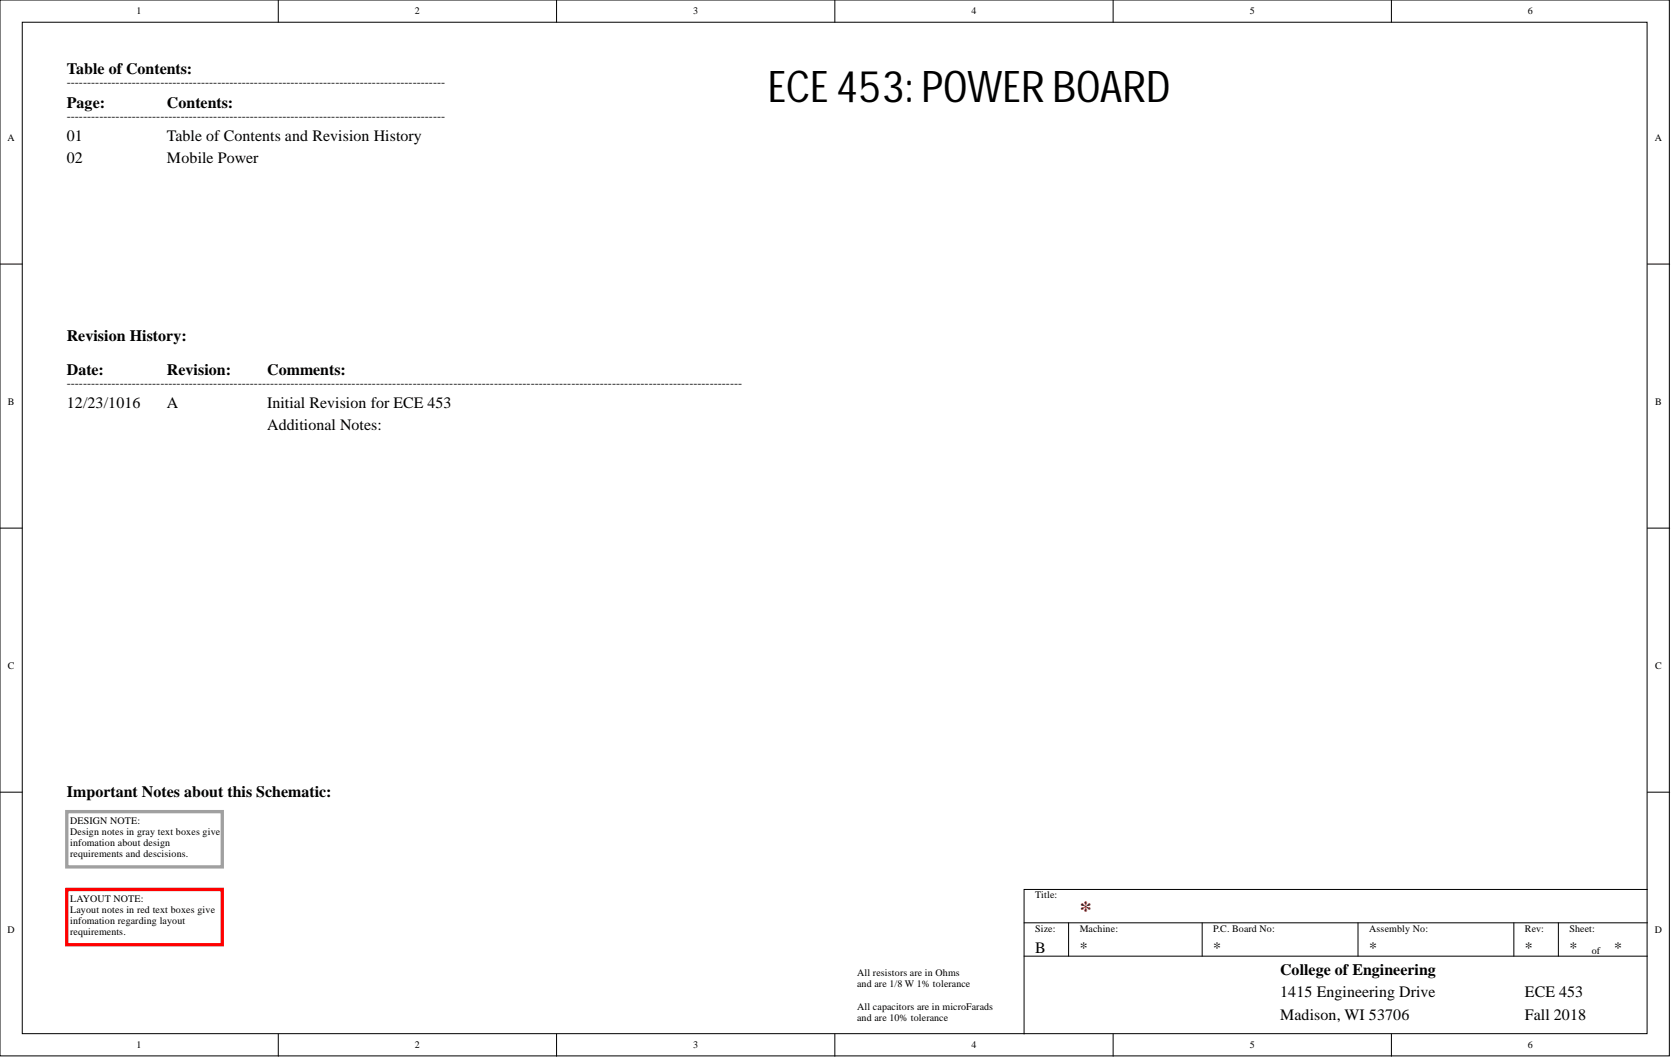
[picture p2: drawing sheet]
<svg xmlns="http://www.w3.org/2000/svg" width="381mm" height="241mm" viewBox="0 0 381 241" stroke-linecap="round" stroke-linejoin="round" font-family="sans-serif">
<defs><g id="words">
<text font-size="10" x="175" y="23.2">ECE 453: POWER BOARD</text>
<text font-size="5.5" fill="#800000" x="246" y="209.1">*</text>
<g font-size="3.6">
<text x="15.2" y="17">Table of Contents:</text>
<text x="15.2" y="24.6">Page:</text>
<text x="38" y="24.6">Contents:</text>
<text x="15.2" y="32.2">01</text>
<text x="38" y="32.2">Table of Contents and Revision History</text>
<text x="15.2" y="37.2">02</text>
<text x="38" y="37.2">Mobile Power</text>
<text x="15.2" y="77.8">Revision History:</text>
<text x="15.2" y="85.4">Date:</text>
<text x="38" y="85.4">Revision:</text>
<text x="60.9" y="85.4">Comments:</text>
<text x="15.2" y="93">12/23/1016</text>
<text x="38" y="93">A</text>
<text x="60.9" y="93">Initial Revision for ECE 453</text>
<text x="60.9" y="98">Additional Notes:</text>
<text x="15.2" y="181.6">Important Notes about this Schematic:</text>
<text x="235.9" y="217.1">B</text>
<text x="246" y="217.1">*</text>
<text x="276.5" y="217.1">*</text>
<text x="312" y="217.1">*</text>
<text x="347.5" y="217.1">*</text>
<text x="357.6" y="217.1">*</text>
<text x="367.8" y="217.1">*</text>
<text x="291.7" y="222.2">College of Engineering</text>
<text x="291.7" y="227.2">1415 Engineering Drive</text>
<text x="347.5" y="227.2">ECE 453</text>
<text x="291.7" y="232.3">Madison, WI 53706</text>
<text x="347.5" y="232.3">Fall 2018</text>
</g>
<g font-size="2.8">
<text x="15.2" y="19.7">---------------------------------------------------------------------------------------------</text>
<text x="15.2" y="27.3">---------------------------------------------------------------------------------------------</text>
<text x="15.2" y="88.1">----------------------------------------------------------------------------------------------------------------------------------------------------------------------</text>
</g>
<g font-size="2.3">
<text x="31.1" y="3.3">1</text>
<text x="94.5" y="3.3">2</text>
<text x="157.9" y="3.3">3</text>
<text x="221.4" y="3.3">4</text>
<text x="284.8" y="3.3">5</text>
<text x="348.2" y="3.3">6</text>
<text x="1.7" y="32.1">A</text>
<text x="377.1" y="32.1">A</text>
<text x="1.8" y="92.3">B</text>
<text x="377.2" y="92.3">B</text>
<text x="1.8" y="152.4">C</text>
<text x="377.2" y="152.4">C</text>
<text x="16" y="187.7">DESIGN NOTE:</text>
<text x="16" y="190.3">Design notes in gray text boxes give</text>
<text x="16" y="192.8">infomation about design</text>
<text x="16" y="195.3">requirements and descisions.</text>
<text x="16" y="205.5">LAYOUT NOTE:</text>
<text x="16" y="208">Layout notes in red text boxes give</text>
<text x="235.9" y="204.7">Title:</text>
<text x="1.7" y="212.6">D</text>
<text x="16" y="210.5">infomation regarding layout</text>
<text x="16" y="213.1">requirements.</text>
<text x="235.9" y="212.3">Size:</text>
<text x="246" y="212.3">Machine:</text>
<text x="276.5" y="212.3">P.C. Board No:</text>
<text x="312" y="212.3">Assembly No:</text>
<text x="347.5" y="212.3">Rev:</text>
<text x="357.6" y="212.3">Sheet:</text>
<text x="377.1" y="212.6">D</text>
<text x="362.7" y="217.4">of</text>
<text x="195.3" y="222.4">All resistors are in Ohms</text>
<text x="195.3" y="225">and are 1/8 W 1% tolerance</text>
<text x="195.3" y="230">All capacitors are in microFarads</text>
<text x="195.3" y="232.6">and are 10% tolerance</text>
<text x="31.1" y="238.9">1</text>
<text x="94.5" y="238.9">2</text>
<text x="157.9" y="238.9">3</text>
<text x="221.4" y="238.9">4</text>
<text x="284.8" y="238.9">5</text>
<text x="348.2" y="238.9">6</text>
</g>
</g></defs>
<g fill="#fff" stroke="#000" stroke-width=".23">
<path d="M0 0h380.4v240.6h-380.4z"/>
<path d="M5.1 5.1h370.2v230.4h-370.2z"/>
</g>
<g fill="none" stroke="#000" stroke-width=".23">
<path d="M63.4 0v5.1M126.8 0v5.1M190.2 0v5.1M253.6 0v5.1M317.1 0v5.1M0 60.2h5.1M375.4 60.2h5.1M0 120.3h5.1M375.4 120.3h5.1M0 180.5h5.1M375.4 180.5h5.1M233.4 210.3h142"/>
<path d="M233.4 217.9h142M243.5 210.3v7.6M273.9 210.3v7.6M309.5 210.3v7.6M345 210.3v7.6M355.1 210.3v7.6M375.4 202.7h-142v32.9M63.4 235.6v5.1M126.8 235.6v5.1M190.2 235.6v5.1M253.6 235.6v5.1M317.1 235.6v5.1"/>
</g>
<path d="M15.2 184.9h35.5v12.6h-35.5z" fill="none" stroke="#a0a0a0" stroke-width=".76"/>
<path d="M15.2 202.7h35.5v12.6h-35.5z" fill="none" stroke="#f00" stroke-width=".76"/>
<use href="#words"/>
</svg>
